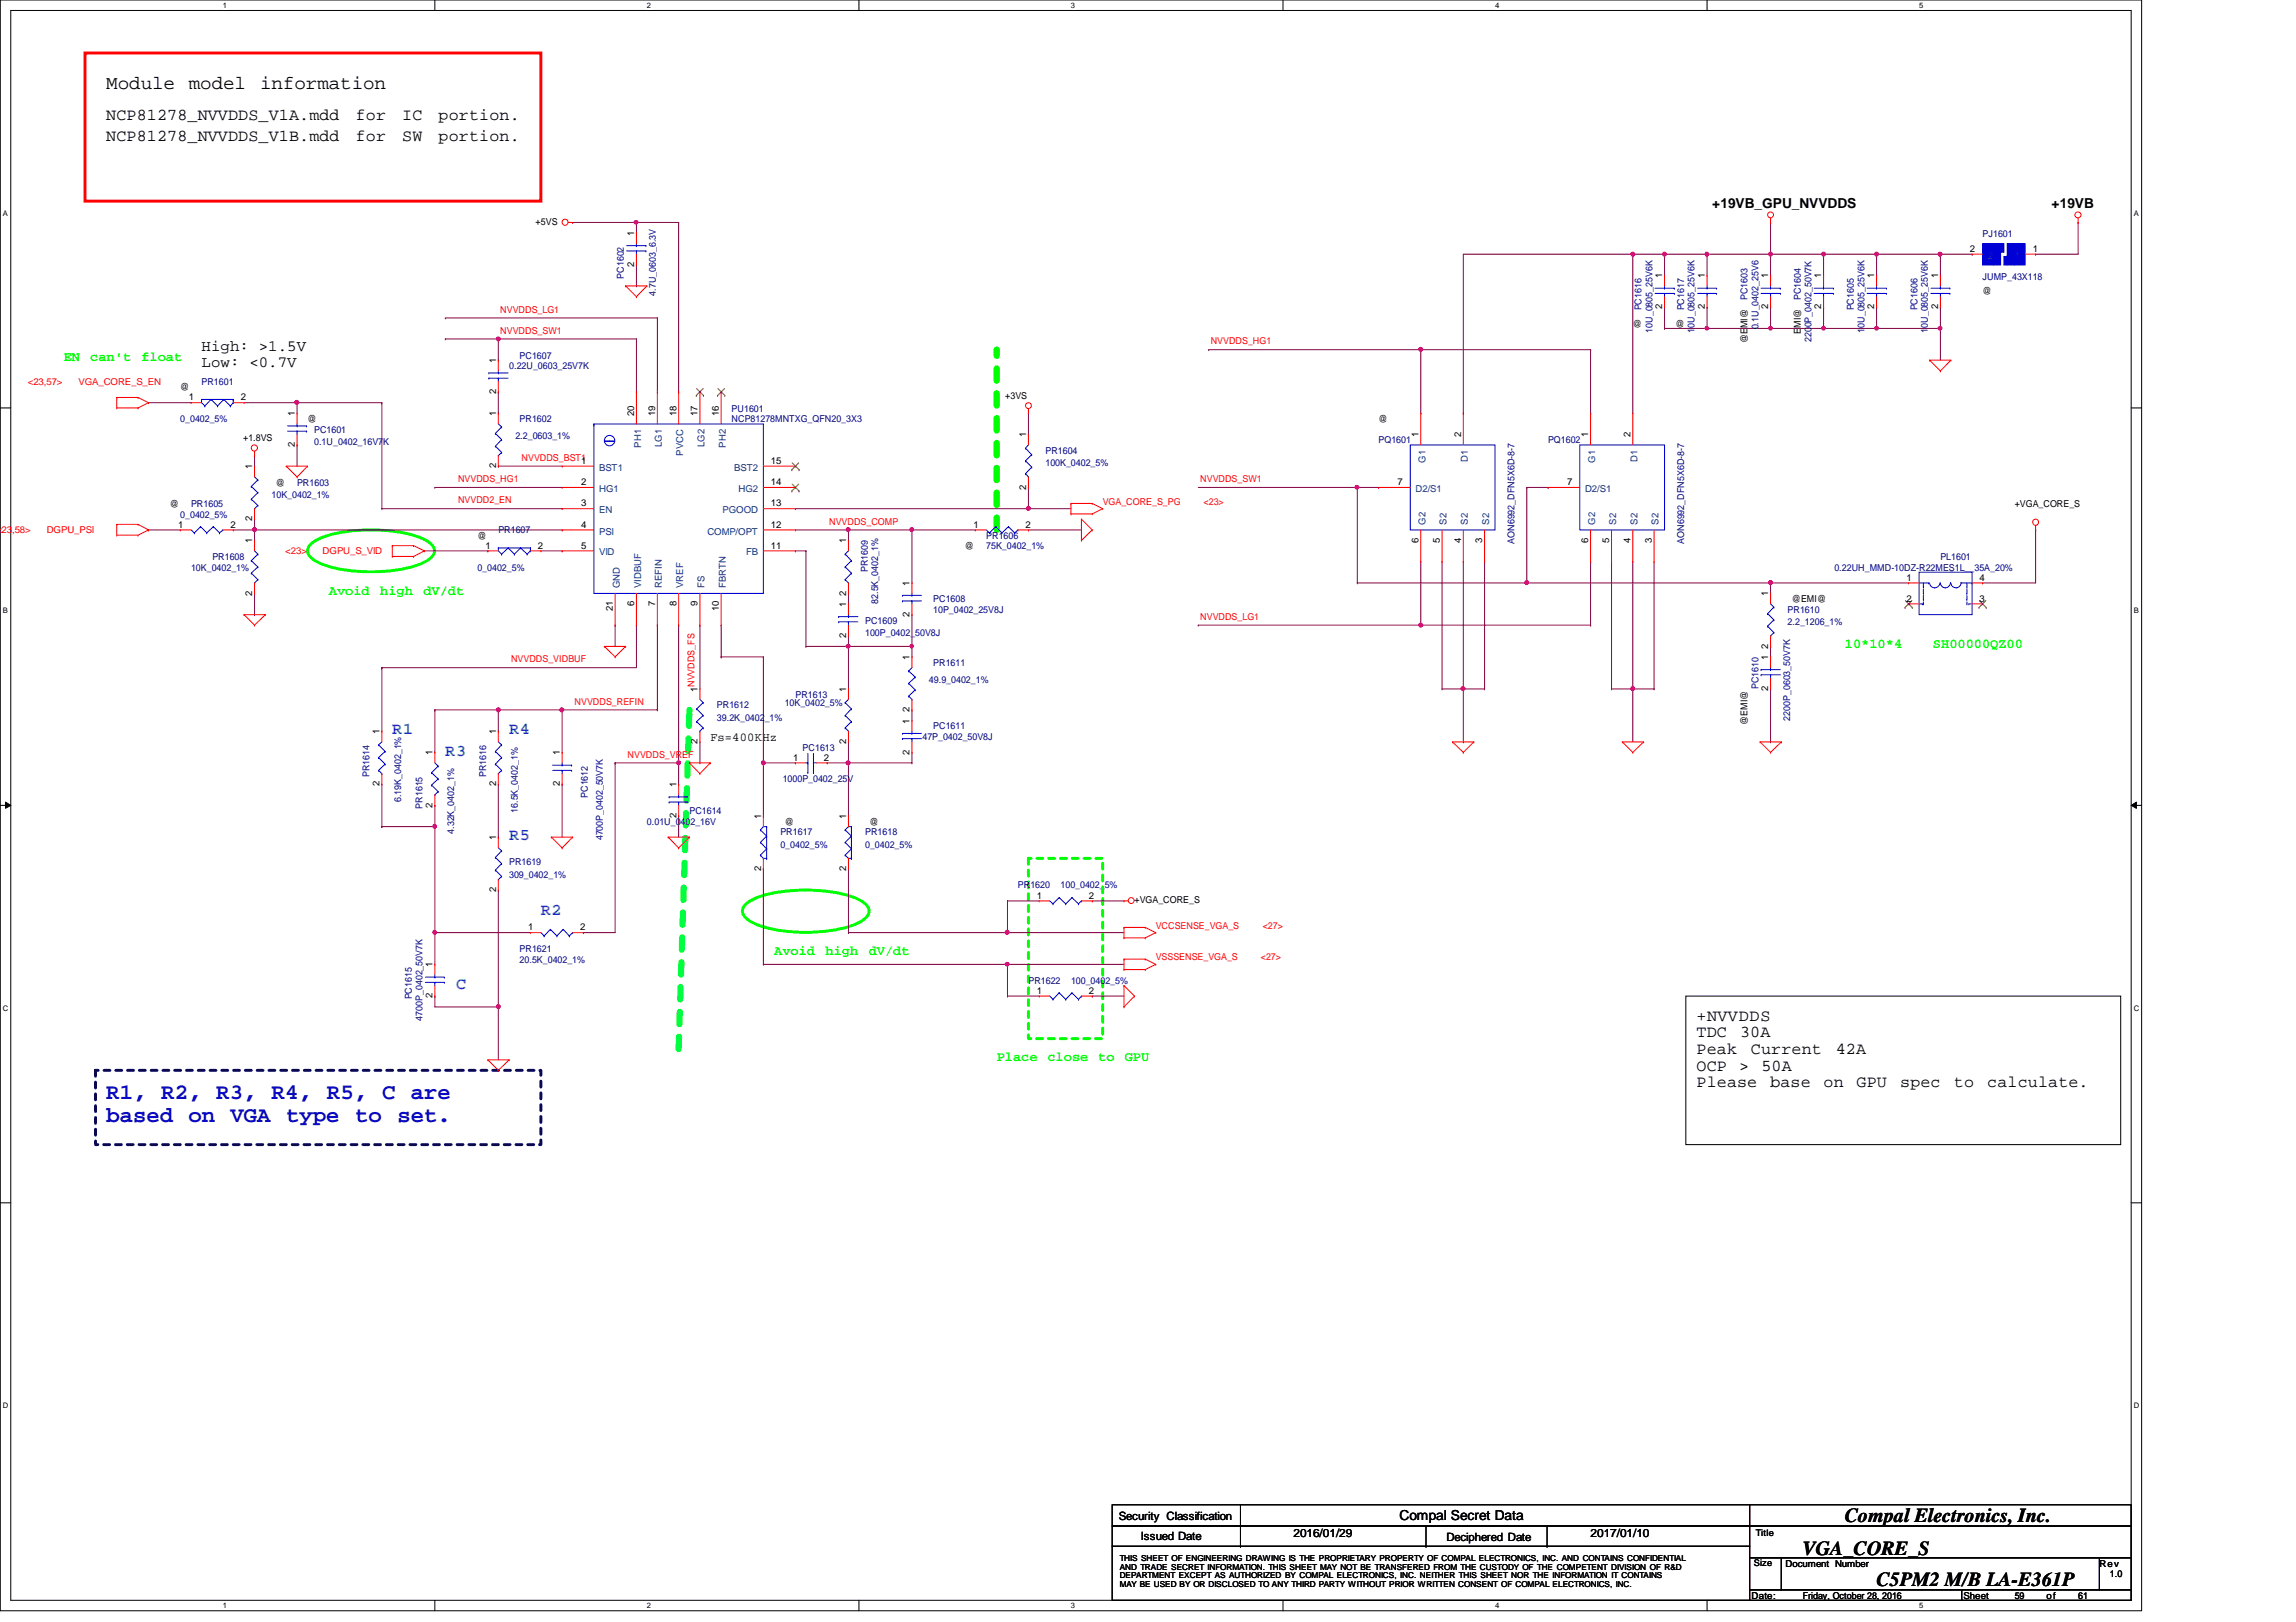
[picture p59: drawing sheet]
<svg xmlns="http://www.w3.org/2000/svg" width="297mm" height="210mm" viewBox="0 0 297 210" stroke-linecap="round" stroke-linejoin="round" font-family="sans-serif">
<defs><g id="words">
<g font-size="2.9" fill="#0000a0">
<text x="13.8" y="142.3">R1, R2, R3, R4, R5, C are</text>
<text x="13.8" y="145.2">based on VGA type to set.</text>
</g>
<g font-size="2.6">
<text x="238.7" y="197">Compal Electronics, Inc.</text>
<text x="233.2" y="201.2">VGA_CORE_S</text>
<text x="242.8" y="205.3">C5PM2 M/B LA-E361P</text>
</g>
<g font-size="2.5">
<text x="13.8" y="11.6">Module</text>
<text x="24.4" y="11.6">model</text>
<text x="33.7" y="11.6">information</text>
</g>
<g font-size="2.2">
<text x="13.8" y="15.5">NCP81278_NVVDDS_V1A.mdd</text>
<text x="46" y="15.5">for</text>
<text x="52" y="15.5">IC</text>
<text x="56.7" y="15.5">portion.</text>
<text x="13.8" y="18.2">NCP81278_NVVDDS_V1B.mdd</text>
<text x="46" y="18.2">for</text>
<text x="52" y="18.2">SW</text>
<text x="56.7" y="18.2">portion.</text>
<text x="219.5" y="134.2">TDC</text>
<text x="219.5" y="136.4">Peak</text>
<text x="219.5" y="132.1">+NVVDDS</text>
<text x="225.1" y="134.2">30A</text>
<text x="226.5" y="136.4">Current</text>
<text x="237.5" y="136.4">42A</text>
<text x="219.5" y="138.6">OCP</text>
<text x="219.5" y="140.7">Please</text>
<text x="225" y="138.6">&gt;</text>
<text x="227.9" y="138.6">50A</text>
<text x="229" y="140.7">base</text>
<text x="235.9" y="140.7">on</text>
<text x="240.2" y="140.7">GPU</text>
<text x="245.8" y="140.7">spec</text>
<text x="252.8" y="140.7">to</text>
<text x="257.1" y="140.7">calculate.</text>
</g>
<g font-size="2.2" fill="#0080ff">
<text x="50.8" y="95">R1</text>
<text x="65.9" y="95">R4</text>
<text x="57.6" y="97.8">R3</text>
<text x="65.9" y="108.8">R5</text>
<text x="70" y="118.4">R2</text>
<text x="59" y="127.9">C</text>
</g>
<g font-size="2">
<text x="26.1" y="45.4">High: &gt;1.5V</text>
<text x="26.1" y="47.5">Low: &lt;0.7V</text>
</g>
<g font-size="1.8">
<text x="221.5" y="26.9">+19VB_GPU_NVVDDS</text>
<text x="265.4" y="26.9">+19VB</text>
<text x="181.1" y="196.8">Compal Secret Data</text>
</g>
<g font-size="1.8" fill="#0f0">
<text x="8.3" y="46.8">EN</text>
<text x="11.7" y="46.8">can't</text>
<text x="18.3" y="46.8">float</text>
<text x="42.5" y="77">Avoid</text>
<text x="49.2" y="77">high</text>
<text x="54.8" y="77">dV/dt</text>
<text x="238.7" y="83.8">10*10*4</text>
<text x="250.1" y="83.8">SH00000QZ00</text>
<text x="100.2" y="123.6">Avoid</text>
<text x="106.8" y="123.6">high</text>
<text x="112.4" y="123.6">dV/dt</text>
<text x="129" y="137.3">Place</text>
<text x="135.5" y="137.3">close</text>
<text x="142.1" y="137.3">to</text>
<text x="145.5" y="137.3">GPU</text>
</g>
<text font-size="1.6" x="91.9" y="95.8">Fs=400KHz</text>
<g font-size="1.5">
<text x="144.7" y="196.6">Security Classification</text>
<text x="147.6" y="199.3">Issued Date</text>
<text x="167.3" y="198.8">2016/01/29</text>
<text x="187.1" y="199.4">Deciphered Date</text>
<text x="205.8" y="198.8">2017/01/10</text>
</g>
<g font-size="1.2">
<text x="69.3" y="29.1">+5VS</text>
<text x="82" y="34.5" transform="rotate(-90 82 34.5)">2</text>
<text x="82" y="30.6" transform="rotate(-90 82 30.6)">1</text>
<text x="254.8" y="32.6">2</text>
<text x="263" y="32.6">1</text>
<text x="215.1" y="40" transform="rotate(-90 215.1 40)">2</text>
<text x="215.1" y="36" transform="rotate(-90 215.1 36)">1</text>
<text x="220.6" y="40" transform="rotate(-90 220.6 40)">2</text>
<text x="220.6" y="36" transform="rotate(-90 220.6 36)">1</text>
<text x="228.8" y="40" transform="rotate(-90 228.8 40)">2</text>
<text x="228.8" y="36" transform="rotate(-90 228.8 36)">1</text>
<text x="235.6" y="40" transform="rotate(-90 235.6 40)">2</text>
<text x="235.6" y="36" transform="rotate(-90 235.6 36)">1</text>
<text x="242.5" y="40" transform="rotate(-90 242.5 40)">2</text>
<text x="242.5" y="36" transform="rotate(-90 242.5 36)">1</text>
<text x="250.7" y="40" transform="rotate(-90 250.7 40)">2</text>
<text x="250.7" y="36" transform="rotate(-90 250.7 36)">1</text>
<text x="256.5" y="38">@</text>
<text x="64.2" y="47" transform="rotate(-90 64.2 47)">1</text>
<text x="211.2" y="42.3">@</text>
<text x="216.7" y="42.3">@</text>
<text x="226.1" y="44.4" transform="rotate(-90 226.1 44.4)">@EMI@</text>
<text x="233" y="43.2" transform="rotate(-90 233 43.2)">EMI@</text>
<text x="23.3" y="50.5">@</text>
<text x="24.4" y="51.8">1</text>
<text x="31.2" y="51.8">2</text>
<text x="38.1" y="53.9" transform="rotate(-90 38.1 53.9)">1</text>
<text x="64.2" y="53.9" transform="rotate(-90 64.2 53.9)">1</text>
<text x="64.2" y="51" transform="rotate(-90 64.2 51)">2</text>
<text x="82" y="53.9" transform="rotate(-90 82 53.9)">20</text>
<text x="84.7" y="53.9" transform="rotate(-90 84.7 53.9)">19</text>
<text x="87.5" y="53.9" transform="rotate(-90 87.5 53.9)">18</text>
<text x="90.3" y="53.9" transform="rotate(-90 90.3 53.9)">17</text>
<text x="93" y="53.9" transform="rotate(-90 93 53.9)">16</text>
<text x="130" y="51.6">+3VS</text>
<text x="31.5" y="57.1">+1.8VS</text>
<text x="38.1" y="57.9" transform="rotate(-90 38.1 57.9)">2</text>
<text x="39.8" y="54.6">@</text>
<text x="132.8" y="56.6" transform="rotate(-90 132.8 56.6)">1</text>
<text x="178.4" y="54.6">@</text>
<text x="183.5" y="56.6" transform="rotate(-90 183.5 56.6)">1</text>
<text x="189" y="56.6" transform="rotate(-90 189 56.6)">2</text>
<text x="205.5" y="56.6" transform="rotate(-90 205.5 56.6)">1</text>
<text x="210.9" y="56.6" transform="rotate(-90 210.9 56.6)">2</text>
<text x="22" y="65.6">@</text>
<text x="32.6" y="60.7" transform="rotate(-90 32.6 60.7)">1</text>
<text x="35.7" y="62.9">@</text>
<text x="64.2" y="60.6" transform="rotate(-90 64.2 60.6)">2</text>
<text x="75.2" y="60">1</text>
<text x="75.2" y="65.5">3</text>
<text x="75.2" y="62.8">2</text>
<text x="99.7" y="65.5">13</text>
<text x="99.7" y="62.8">14</text>
<text x="99.7" y="60">15</text>
<text x="132.8" y="63.4" transform="rotate(-90 132.8 63.4)">2</text>
<text x="180.8" y="62.8">7</text>
<text x="202.7" y="62.8">7</text>
<text x="260.6" y="65.6">+VGA_CORE_S</text>
<text x="23.1" y="68.3">1</text>
<text x="29.8" y="68.3">2</text>
<text x="32.6" y="70.3" transform="rotate(-90 32.6 70.3)">1</text>
<text x="32.6" y="67.5" transform="rotate(-90 32.6 67.5)">2</text>
<text x="61.8" y="69.7">@</text>
<text x="62.8" y="71">1</text>
<text x="69.6" y="71">2</text>
<text x="75.2" y="68.3">4</text>
<text x="75.2" y="71">5</text>
<text x="99.7" y="71">11</text>
<text x="99.7" y="68.3">12</text>
<text x="109.5" y="70.3" transform="rotate(-90 109.5 70.3)">1</text>
<text x="124.8" y="71.1">@</text>
<text x="125.9" y="68.3">1</text>
<text x="132.7" y="68.3">2</text>
<text x="183.5" y="70.2" transform="rotate(-90 183.5 70.2)">6</text>
<text x="186.3" y="70.2" transform="rotate(-90 186.3 70.2)">5</text>
<text x="189" y="70.2" transform="rotate(-90 189 70.2)">4</text>
<text x="191.8" y="70.2" transform="rotate(-90 191.8 70.2)">3</text>
<text x="205.5" y="70.2" transform="rotate(-90 205.5 70.2)">6</text>
<text x="208.2" y="70.2" transform="rotate(-90 208.2 70.2)">5</text>
<text x="210.9" y="70.2" transform="rotate(-90 210.9 70.2)">4</text>
<text x="213.7" y="70.2" transform="rotate(-90 213.7 70.2)">3</text>
<text x="32.6" y="77.1" transform="rotate(-90 32.6 77.1)">2</text>
<text x="109.5" y="77.1" transform="rotate(-90 109.5 77.1)">2</text>
<text x="117.7" y="75.8" transform="rotate(-90 117.7 75.8)">1</text>
<text x="228.8" y="77.2" transform="rotate(-90 228.8 77.2)">1</text>
<text x="231.8" y="77.9">@EMI@</text>
<text x="246.6" y="75.1">1</text>
<text x="246.6" y="77.9">2</text>
<text x="256.1" y="77.9">3</text>
<text x="256.1" y="75.1">4</text>
<text x="79.3" y="79.1" transform="rotate(-90 79.3 79.1)">21</text>
<text x="82" y="78.4" transform="rotate(-90 82 78.4)">6</text>
<text x="84.7" y="78.4" transform="rotate(-90 84.7 78.4)">7</text>
<text x="87.5" y="78.4" transform="rotate(-90 87.5 78.4)">8</text>
<text x="90.3" y="78.4" transform="rotate(-90 90.3 78.4)">9</text>
<text x="93" y="79.1" transform="rotate(-90 93 79.1)">10</text>
<text x="109.5" y="82.5" transform="rotate(-90 109.5 82.5)">2</text>
<text x="109.5" y="78.6" transform="rotate(-90 109.5 78.6)">1</text>
<text x="117.7" y="79.8" transform="rotate(-90 117.7 79.8)">2</text>
<text x="228.8" y="83.9" transform="rotate(-90 228.8 83.9)">2</text>
<text x="90.3" y="89.5" transform="rotate(-90 90.3 89.5)">1</text>
<text x="109.5" y="89.5" transform="rotate(-90 109.5 89.5)">1</text>
<text x="117.7" y="85.4" transform="rotate(-90 117.7 85.4)">1</text>
<text x="228.8" y="89.4" transform="rotate(-90 228.8 89.4)">2</text>
<text x="228.8" y="85.4" transform="rotate(-90 228.8 85.4)">1</text>
<text x="49.1" y="95" transform="rotate(-90 49.1 95)">1</text>
<text x="64.2" y="95" transform="rotate(-90 64.2 95)">1</text>
<text x="117.7" y="93.6" transform="rotate(-90 117.7 93.6)">1</text>
<text x="117.7" y="92.2" transform="rotate(-90 117.7 92.2)">2</text>
<text x="226.1" y="93.8" transform="rotate(-90 226.1 93.8)">@EMI@</text>
<text x="49.1" y="101.8" transform="rotate(-90 49.1 101.8)">2</text>
<text x="56" y="97.7" transform="rotate(-90 56 97.7)">1</text>
<text x="64.2" y="101.8" transform="rotate(-90 64.2 101.8)">2</text>
<text x="72.4" y="101.8" transform="rotate(-90 72.4 101.8)">2</text>
<text x="72.4" y="97.7" transform="rotate(-90 72.4 97.7)">1</text>
<text x="87.5" y="101.9" transform="rotate(-90 87.5 101.9)">1</text>
<text x="90.3" y="96.3" transform="rotate(-90 90.3 96.3)">2</text>
<text x="102.6" y="98.4">1</text>
<text x="106.6" y="98.4">2</text>
<text x="109.5" y="96.3" transform="rotate(-90 109.5 96.3)">2</text>
<text x="117.7" y="97.7" transform="rotate(-90 117.7 97.7)">2</text>
<text x="56" y="104.5" transform="rotate(-90 56 104.5)">2</text>
<text x="87.5" y="105.9" transform="rotate(-90 87.5 105.9)">2</text>
<text x="98.5" y="106" transform="rotate(-90 98.5 106)">1</text>
<text x="101.5" y="106.7">@</text>
<text x="109.5" y="106" transform="rotate(-90 109.5 106)">1</text>
<text x="112.5" y="106.7">@</text>
<text x="64.2" y="108.8" transform="rotate(-90 64.2 108.8)">1</text>
<text x="98.5" y="112.7" transform="rotate(-90 98.5 112.7)">2</text>
<text x="109.5" y="112.7" transform="rotate(-90 109.5 112.7)">2</text>
<text x="64.2" y="115.5" transform="rotate(-90 64.2 115.5)">2</text>
<text x="134.2" y="116.3">1</text>
<text x="140.9" y="116.3">2</text>
<text x="146.8" y="116.9">+VGA_CORE_S</text>
<text x="56" y="125.2" transform="rotate(-90 56 125.2)">1</text>
<text x="68.3" y="120.4">1</text>
<text x="75.1" y="120.4">2</text>
<text x="56" y="129.2" transform="rotate(-90 56 129.2)">2</text>
<text x="134.2" y="128.6">1</text>
<text x="140.9" y="128.6">2</text>
<text x="226.9" y="202.7">Size</text>
<text x="227.2" y="198.7">Title</text>
<text x="231" y="202.7">Document Number</text>
<text x="271.6" y="202.7">Rev</text>
<text x="226.6" y="206.9">Date:</text>
<text x="233.2" y="206.9">Friday, October 28, 2016</text>
<text x="254" y="206.9">Sheet</text>
<text x="260.6" y="206.9">59</text>
<text x="264.7" y="206.9">of</text>
<text x="268.9" y="206.9">61</text>
<text x="273" y="204.1">1.0</text>
</g>
<g font-size="1.2" fill="#000080">
<text x="256.5" y="30.6">PJ1601</text>
<text x="80.7" y="36.1" transform="rotate(-90 80.7 36.1)">PC1602</text>
<text x="84.8" y="38.3" transform="rotate(-90 84.8 38.3)">4.7U_0603_6.3V</text>
<text x="212.4" y="40.2" transform="rotate(-90 212.4 40.2)">PC1616</text>
<text x="217.9" y="40.2" transform="rotate(-90 217.9 40.2)">PC1617</text>
<text x="226.1" y="38.8" transform="rotate(-90 226.1 38.8)">PC1603</text>
<text x="233" y="38.8" transform="rotate(-90 233 38.8)">PC1604</text>
<text x="239.8" y="40.2" transform="rotate(-90 239.8 40.2)">PC1605</text>
<text x="248.1" y="40.2" transform="rotate(-90 248.1 40.2)">PC1606</text>
<text x="256.5" y="36.2">JUMP_43X118</text>
<text x="65.9" y="47.8">0.22U_0603_25V7K</text>
<text x="67.2" y="46.4">PC1607</text>
<text x="213.8" y="43.1" transform="rotate(-90 213.8 43.1)">10U_0805_25V6K</text>
<text x="219.2" y="43.1" transform="rotate(-90 219.2 43.1)">10U_0805_25V6K</text>
<text x="227.5" y="42.6" transform="rotate(-90 227.5 42.6)">0.1U_0402_25V6</text>
<text x="234.4" y="44.3" transform="rotate(-90 234.4 44.3)">2200P_0402_50V7K</text>
<text x="241.2" y="43.1" transform="rotate(-90 241.2 43.1)">10U_0805_25V6K</text>
<text x="249.4" y="43.1" transform="rotate(-90 249.4 43.1)">10U_0805_25V6K</text>
<text x="26.1" y="49.8">PR1601</text>
<text x="94.7" y="53.3">PU1601</text>
<text x="23.3" y="54.6">0_0402_5%</text>
<text x="40.6" y="56">PC1601</text>
<text x="40.6" y="57.6">0.1U_0402_16V7K</text>
<text x="66.7" y="56.8">2.2_0603_1%</text>
<text x="67.2" y="54.6">PR1602</text>
<text x="94.7" y="54.6">NCP81278MNTXG_QFN20_3X3</text>
<text x="135.3" y="58.7">PR1604</text>
<text x="178.3" y="57.4">PQ1601</text>
<text x="200.3" y="57.4">PQ1602</text>
<text x="24.7" y="65.6">PR1605</text>
<text x="35.1" y="64.5">10K_0402_1%</text>
<text x="38.4" y="62.9">PR1603</text>
<text x="135.3" y="60.4">100K_0402_5%</text>
<text x="23.3" y="67">0_0402_5%</text>
<text x="64.5" y="69">PR1607</text>
<text x="127.6" y="69.7">PR1606</text>
<text x="127.6" y="71.1">75K_0402_1%</text>
<text x="195.9" y="70.4" transform="rotate(-90 195.9 70.4)">AON6992_DFN5X6D-8-7</text>
<text x="217.9" y="70.4" transform="rotate(-90 217.9 70.4)">AON6992_DFN5X6D-8-7</text>
<text x="24.7" y="73.8">10K_0402_1%</text>
<text x="27.5" y="72.4">PR1608</text>
<text x="61.8" y="73.8">0_0402_5%</text>
<text x="112.3" y="74" transform="rotate(-90 112.3 74)">PR1609</text>
<text x="120.7" y="77.9">PC1608</text>
<text x="237.3" y="73.8">0.22UH_MMD-10DZ-R22MES1L__35A_20%</text>
<text x="251" y="72.4">PL1601</text>
<text x="111.9" y="80.7">PC1609</text>
<text x="111.9" y="82.3">100P_0402_50V8J</text>
<text x="113.6" y="78.1" transform="rotate(-90 113.6 78.1)">82.5K_0402_1%</text>
<text x="120.7" y="79.3">10P_0402_25V8J</text>
<text x="231.3" y="79.3">PR1610</text>
<text x="231.3" y="80.9">2.2_1206_1%</text>
<text x="120.2" y="88.3">49.9_0402_1%</text>
<text x="120.7" y="86.1">PR1611</text>
<text x="227.5" y="89.2" transform="rotate(-90 227.5 89.2)">PC1610</text>
<text x="92.7" y="91.7">PR1612</text>
<text x="92.8" y="93.3">39.2K_0402_1%</text>
<text x="101.5" y="91.4">10K_0402_5%</text>
<text x="102.9" y="90.3">PR1613</text>
<text x="119.3" y="95.8">47P_0402_50V8J</text>
<text x="120.7" y="94.4">PC1611</text>
<text x="231.6" y="93.3" transform="rotate(-90 231.6 93.3)">2200P_0603_50V7K</text>
<text x="47.8" y="100.5" transform="rotate(-90 47.8 100.5)">PR1614</text>
<text x="62.9" y="100.5" transform="rotate(-90 62.9 100.5)">PR1616</text>
<text x="101.3" y="101.3">1000P_0402_25V</text>
<text x="103.8" y="97.2">PC1613</text>
<text x="51.9" y="103.8" transform="rotate(-90 51.9 103.8)">6.19K_0402_1%</text>
<text x="54.6" y="104.6" transform="rotate(-90 54.6 104.6)">PR1615</text>
<text x="58.8" y="107.9" transform="rotate(-90 58.8 107.9)">4.32K_0402_1%</text>
<text x="67" y="105.2" transform="rotate(-90 67 105.2)">16.5K_0402_1%</text>
<text x="76.1" y="103.3" transform="rotate(-90 76.1 103.3)">PC1612</text>
<text x="83.7" y="106.7">0.01U_0402_16V</text>
<text x="89.2" y="105.4">PC1614</text>
<text x="65.9" y="112">PR1619</text>
<text x="65.9" y="113.6">309_0402_1%</text>
<text x="78" y="108.8" transform="rotate(-90 78 108.8)">4700P_0402_50V7K</text>
<text x="101" y="108.1">PR1617</text>
<text x="101" y="109.8">0_0402_5%</text>
<text x="111.9" y="108.1">PR1618</text>
<text x="111.9" y="109.8">0_0402_5%</text>
<text x="131.7" y="115">PR1620</text>
<text x="137.2" y="115">100_0402_5%</text>
<text x="67.2" y="123.2">PR1621</text>
<text x="67.2" y="124.6">20.5K_0402_1%</text>
<text x="53.3" y="129.3" transform="rotate(-90 53.3 129.3)">PC1615</text>
<text x="133.1" y="127.3">PR1622</text>
<text x="138.6" y="127.3">100_0402_5%</text>
<text x="54.6" y="132.1" transform="rotate(-90 54.6 132.1)">4700P_0402_50V7K</text>
</g>
<g font-size="1.2" fill="#004080">
<text x="257.2" y="33.5">2</text>
<text x="260.6" y="33.5">1</text>
<text x="82.9" y="58" transform="rotate(-90 82.9 58)">PH1</text>
<text x="85.6" y="57.9" transform="rotate(-90 85.6 57.9)">LG1</text>
<text x="88.4" y="59" transform="rotate(-90 88.4 59)">PVCC</text>
<text x="91.1" y="57.9" transform="rotate(-90 91.1 57.9)">LG2</text>
<text x="93.9" y="58" transform="rotate(-90 93.9 58)">PH2</text>
<text x="184.4" y="59.9" transform="rotate(-90 184.4 59.9)">G1</text>
<text x="189.9" y="59.8" transform="rotate(-90 189.9 59.8)">D1</text>
<text x="206.4" y="59.9" transform="rotate(-90 206.4 59.9)">G1</text>
<text x="211.8" y="59.8" transform="rotate(-90 211.8 59.8)">D1</text>
<text x="77.5" y="60.9">BST1</text>
<text x="77.5" y="63.7">HG1</text>
<text x="95" y="60.9">BST2</text>
<text x="95.5" y="63.7">HG2</text>
<text x="183.1" y="63.7">D2/S1</text>
<text x="205.1" y="63.7">D2/S1</text>
<text x="77.5" y="66.4">EN</text>
<text x="77.5" y="69.2">PSI</text>
<text x="77.5" y="71.9">VID</text>
<text x="91.5" y="69.2">COMP/OPT</text>
<text x="93.5" y="66.4">PGOOD</text>
<text x="96.5" y="71.9">FB</text>
<text x="184.4" y="67.9" transform="rotate(-90 184.4 67.9)">G2</text>
<text x="187.2" y="67.9" transform="rotate(-90 187.2 67.9)">S2</text>
<text x="189.9" y="67.9" transform="rotate(-90 189.9 67.9)">S2</text>
<text x="192.7" y="67.9" transform="rotate(-90 192.7 67.9)">S2</text>
<text x="206.4" y="67.9" transform="rotate(-90 206.4 67.9)">G2</text>
<text x="209.1" y="67.9" transform="rotate(-90 209.1 67.9)">S2</text>
<text x="211.8" y="67.9" transform="rotate(-90 211.8 67.9)">S2</text>
<text x="214.6" y="67.9" transform="rotate(-90 214.6 67.9)">S2</text>
<text x="80.2" y="76.1" transform="rotate(-90 80.2 76.1)">GND</text>
<text x="82.9" y="76.1" transform="rotate(-90 82.9 76.1)">VIDBUF</text>
<text x="85.6" y="76.1" transform="rotate(-90 85.6 76.1)">REFIN</text>
<text x="88.4" y="76.1" transform="rotate(-90 88.4 76.1)">VREF</text>
<text x="91.1" y="76.1" transform="rotate(-90 91.1 76.1)">FS</text>
<text x="93.9" y="76.1" transform="rotate(-90 93.9 76.1)">FBRTN</text>
</g>
<g font-size="1.2" fill="#f00">
<text x="64.7" y="40.5">NVVDDS_LG1</text>
<text x="64.7" y="43.2">NVVDDS_SW1</text>
<text x="156.6" y="44.6">NVVDDS_HG1</text>
<text x="3.6" y="49.8">&lt;23,57&gt;</text>
<text x="10.2" y="49.8">VGA_CORE_S_EN</text>
<text x="67.5" y="59.6">NVVDDS_BST1</text>
<text x="59.3" y="62.4">NVVDDS_HG1</text>
<text x="59.3" y="65.2">NVVDD2_EN</text>
<text x="142.7" y="65.3">VGA_CORE_S_PG</text>
<text x="155.3" y="62.4">NVVDDS_SW1</text>
<text x="155.7" y="65.3">&lt;23&gt;</text>
<text x="-.5" y="69">&lt;</text>
<text x=".2" y="69">23,58&gt;</text>
<text x="6.1" y="69">DGPU_PSI</text>
<text x="36.9" y="71.8">&lt;23&gt;</text>
<text x="41.7" y="71.8">DGPU_S_VID</text>
<text x="107.3" y="67.9">NVVDDS_COMP</text>
<text x="155.3" y="80.2">NVVDDS_LG1</text>
<text x="66.1" y="85.7">NVVDDS_VIDBUF</text>
<text x="89.9" y="88.9" transform="rotate(-90 89.9 88.9)">NVVDDS_FS</text>
<text x="74.3" y="91.2">NVVDDS_REFIN</text>
<text x="81.2" y="98">NVVDDS_VREF</text>
<text x="149.5" y="124.3">VSSSENSE_VGA_S</text>
<text x="149.5" y="120.2">VCCSENSE_VGA_S</text>
<text x="163.1" y="124.3">&lt;27&gt;</text>
<text x="163.4" y="120.2">&lt;27&gt;</text>
</g>
<g font-size="1.1">
<text x="144.9" y="202">THIS SHEET OF ENGINEERING DRAWING IS THE PROPRIETARY PROPERTY OF COMPAL ELECTRONICS, INC. AND CONTAINS CONFIDENTIAL</text>
<text x="144.9" y="203.1">AND TRADE SECRET INFORMATION. THIS SHEET MAY NOT BE TRANSFERED FROM THE CUSTODY OF THE COMPETENT DIVISION OF R&amp;D</text>
<text x="144.9" y="204.2">DEPARTMENT EXCEPT AS AUTHORIZED BY COMPAL ELECTRONICS, INC. NEITHER THIS SHEET NOR THE INFORMATION IT CONTAINS</text>
<text x="144.9" y="205.3">MAY BE USED BY OR DISCLOSED TO ANY THIRD PARTY WITHOUT PRIOR WRITTEN CONSENT OF COMPAL ELECTRONICS, INC.</text>
</g>
<g font-size="1">
<text x="28.8" y="1">1</text>
<text x="83.7" y="1">2</text>
<text x="138.6" y="1">3</text>
<text x="193.4" y="1">4</text>
<text x="248.3" y="1">5</text>
<text x=".4" y="27.9">A</text>
<text x="276.1" y="27.9">A</text>
<text x=".4" y="79.4">B</text>
<text x="276.1" y="79.4">B</text>
<text x=".4" y="130.8">C</text>
<text x="276.1" y="130.8">C</text>
<text x=".4" y="182.2">D</text>
<text x="276.1" y="182.2">D</text>
<text x="28.8" y="208.1">1</text>
<text x="83.7" y="208.1">2</text>
<text x="138.6" y="208.1">3</text>
<text x="193.4" y="208.1">4</text>
<text x="248.3" y="208.1">5</text>
</g>
</g></defs>
<path d="M0 0h277.1v208.4h-277.1zM1.4 1.4h274.3v205.7h-274.3z" fill="none" stroke="#000" stroke-width=".13"/>
<g fill="#fff">
<path d="M28.8 .1h.6v1.1h-.6z"/>
<path d="M28.8 207.2h.6v1.1h-.6z"/>
</g>
<path d="M56.3 0v1.4M56.3 207.1v1.3" fill="none" stroke="#000" stroke-width=".13"/>
<g fill="#fff">
<path d="M83.7 .1h.5v1.1h-.5z"/>
<path d="M83.7 207.2h.5v1.1h-.5z"/>
</g>
<path d="M111.1 0v1.4M111.1 207.1v1.3" fill="none" stroke="#000" stroke-width=".13"/>
<g fill="#fff">
<path d="M138.6 .1h.5v1.1h-.5z"/>
<path d="M138.6 207.2h.5v1.1h-.5z"/>
</g>
<path d="M166 0v1.4M166 207.1v1.3" fill="none" stroke="#000" stroke-width=".13"/>
<g fill="#fff">
<path d="M193.4 .1h.6v1.1h-.6z"/>
<path d="M193.4 207.2h.6v1.1h-.6z"/>
</g>
<path d="M220.8 0v1.4M220.8 207.1v1.3" fill="none" stroke="#000" stroke-width=".13"/>
<g fill="#fff">
<path d="M248.3 .1h.5v1.1h-.5z"/>
<path d="M248.3 207.2h.5v1.1h-.5z"/>
<path d="M.4 27.1h.6v1.1h-.6z"/>
<path d="M276.1 27.1h.6v1.1h-.6z"/>
<path d="M.4 78.5h.6v1.1h-.6z"/>
<path d="M276.1 78.5h.6v1.1h-.6z"/>
</g>
<path d="M0 52.8h1.4M275.7 52.8h1.4" fill="none" stroke="#000" stroke-width=".13"/>
<g fill="#fff">
<path d="M.4 129.9h.7v1.1h-.7z"/>
<path d="M276.1 129.9h.7v1.1h-.7z"/>
</g>
<path d="M0 104.2h1.4M.7 103.8l.7 .4-.7 .4zM275.7 104.2l.7-.4v.8zM275.7 104.2h1.4" fill="none" stroke="#000" stroke-width=".13"/>
<path d="M.7 103.8l.7 .4-.7 .4zM275.7 104.2l.7-.4v.8z" fill="#000"/>
<g fill="#fff">
<path d="M.4 181.4h.7v1.1h-.7z"/>
<path d="M276.1 181.4h.7v1.1h-.7z"/>
</g>
<path d="M218.1 128.9h56.3v19.2h-56.3zM0 155.7h1.4M275.7 155.7h1.4" fill="none" stroke="#000" stroke-width=".13"/>
<path d="M40.2 70.4a9.5 9.5 0 0 1 5.2-1.7 20 20 0 0 1 9.2 1 2.16 2.16 0 0 1 1.6 1.6 2.17 2.17 0 0 1-1.6 1.6 20.3 20.3 0 0 1-13.2 0 2.15 2.15 0 0 1-1.6-1.6l.1-.5zM96.5 117a9.4 9.4 0 0 1 5.1-1.7 20 20 0 0 1 9.2 1 2.16 2.16 0 0 1 1.6 1.6 2.18 2.18 0 0 1-1.6 1.6 20 20 0 0 1-13.2 0 2.17 2.17 0 0 1-1.5-1.6l.1-.4z" fill="none" stroke="#0f0" stroke-width=".38"/>
<path d="M133.1 111.1h9.6v23.3h-9.6z" fill="none" stroke="#0f0" stroke-width=".38" stroke-dasharray=".8 .8"/>
<path d="M87.8 135.8l1.4-43.9" fill="none" stroke="#00ff40" stroke-width=".8" stroke-dasharray="1.6 1.6"/>
<circle cx="89.2" cy="91.9" r=".4" fill="#00ff40" stroke-dasharray="1.6 1.6"/>
<path d="M128.9 68.6v-23.3" fill="none" stroke="#0f0" stroke-width=".8" stroke-dasharray="1.6 1.6"/>
<circle cx="128.9" cy="45.3" r=".4" fill="#0f0" stroke-dasharray="1.6 1.6"/>
<path d="M12.4 138.5h57.6v9.6h-57.6z" fill="none" stroke="#000080" stroke-width=".38" stroke-dasharray=".8 .8"/>
<path d="M11 6.9h59v19.1h-59z" fill="none" stroke="#f00" stroke-width=".38"/>
<g fill="none" stroke="#800040" stroke-width=".13">
<path d="M87.8 28.8h.1M87.8 28.8v21.9M57.6 41.1h.1M57.6 43.9h.1M57.6 43.9h6.9M57.6 41.1h27.4M85 41.1h.1M85 41.1v9.6M56.3 63.1h.1M56.3 63.1h16.4M102.9 65.8h30.2M133.1 65.8h.1"/>
<path d="M130.3 124.8h.1M130.3 124.8v4.1"/>
</g>
<circle cx="133" cy="65.8" r=".26" fill="#f0f"/>
<circle cx="133" cy="65.8" r=".26" fill="none" stroke="#f0f" stroke-width=".13"/>
<path d="M104.3 71.3h.1M104.3 71.3v12.4M87.8 80.9h.1M87.8 80.9v17.8" fill="none" stroke="#800040" stroke-width=".13"/>
<circle cx="87.8" cy="98.7" r=".26" fill="#f0f"/>
<circle cx="87.8" cy="98.7" r=".26" fill="none" stroke="#f0f" stroke-width=".13"/>
<path d="M49.4 65.8h.1M49.4 65.8h23.3M102.9 68.6h6.9M109.8 68.6h.1M49.4 86.4h.1M49.4 86.4h32.9M56.3 91.9h8.2M56.3 91.9h.1M64.5 91.9h.1M64.5 91.9v2.7M87.8 105.6h.1M87.8 105.6v2.7" fill="none" stroke="#800040" stroke-width=".13"/>
<circle cx="109.7" cy="68.5" r=".26" fill="#f0f"/>
<circle cx="109.7" cy="68.5" r=".26" fill="none" stroke="#f0f" stroke-width=".13"/>
<path d="M130.3 124.8h.1M130.3 124.8h15.1" fill="none" stroke="#800040" stroke-width=".13"/>
<circle cx="130.3" cy="124.8" r=".25" fill="#f0f"/>
<circle cx="130.3" cy="124.8" r=".25" fill="none" stroke="#f0f" stroke-width=".13"/>
<path d="M130.3 120.7h.1M130.3 120.7h15.1" fill="none" stroke="#800040" stroke-width=".13"/>
<circle cx="130.3" cy="120.7" r=".26" fill="#f0f"/>
<circle cx="130.3" cy="120.7" r=".26" fill="none" stroke="#f0f" stroke-width=".13"/>
<g fill="none" stroke="#800040" stroke-width=".13">
<path d="M74.1 28.8h8.2M74.1 28.8h.1M82.3 28.8h.1M82.3 37h.1M82.3 28.8v1.3M82.3 34.3v2.7M30.2 68.6h2.7M32.9 68.6h.1M56.3 91.9h.1M56.3 91.9v5.5M79.6 98.7h8.2M79.6 98.7h.1"/>
<path d="M79.6 98.7v22M87.8 98.7h.1M87.8 98.7v2.8M56.3 104.2h.1M56.3 104.2v2.8M141.3 116.6h4.1M141.3 116.6h.1M109.8 120.7h20.5M109.8 120.7h.1M130.3 128.9h.1M130.3 128.9h4.1M141.3 128.9h4.1"/>
<path d="M141.3 128.9h.1"/>
</g>
<path d="M56.1 106.7h.1l.2 .1v.3l-.2 .1-.1-.1z" fill-rule="evenodd" fill="#f0f"/>
<path d="M56.1 106.7h.1l.2 .1v.3l-.2 .1-.1-.1z" fill="none" stroke="#f0f" stroke-width=".13"/>
<path d="M82.3 28.8h5.5M82.3 28.8h.1M49.4 107h.1M49.4 101.5v5.5M56.3 128.9h.1M56.3 128.9v1.4" fill="none" stroke="#800040" stroke-width=".13"/>
<circle cx="82.3" cy="28.8" r=".25" fill="#f0f"/>
<circle cx="82.3" cy="28.8" r=".25" fill="none" stroke="#f0f" stroke-width=".13"/>
<g fill="none" stroke="#800040" stroke-width=".13">
<path d="M82.3 43.9h.1M82.3 43.9v6.8M102.9 71.3h1.4M102.9 71.3h.1M49.4 86.4h.1M49.4 86.4v8.2M64.5 91.9h8.2M72.7 91.9h.1M82.3 80.9h.1M82.3 80.9v5.5M85 80.9h.1M85 80.9v11"/>
<path d="M90.5 80.9h.1M90.5 80.9v8.3M98.8 85h.1M98.8 85v13.7"/>
</g>
<circle cx="64.5" cy="91.9" r=".26" fill="#f0f"/>
<circle cx="64.5" cy="91.9" r=".26" fill="none" stroke="#f0f" stroke-width=".13"/>
<circle cx="72.7" cy="91.9" r=".26" fill="#f0f"/>
<circle cx="72.7" cy="91.9" r=".26" fill="none" stroke="#f0f" stroke-width=".13"/>
<path d="M49.4 107h.1M49.4 107h6.9M56.3 107h.1M56.3 107v13.7M56.3 120.7h.1M56.3 120.7h12.3M75.5 120.7h4.1M75.5 120.7h.1" fill="none" stroke="#800040" stroke-width=".13"/>
<path d="M56.1 120.5l.1-.1 .2 .1v.3l-.2 .1-.1-.1z" fill-rule="evenodd" fill="#f0f"/>
<path d="M56.1 120.5l.1-.1 .2 .1v.3l-.2 .1-.1-.1z" fill="none" stroke="#f0f" stroke-width=".13"/>
<g fill="none" stroke="#800040" stroke-width=".13">
<path d="M64.5 50.7h.1M64.5 43.9h.1M64.5 43.9v2.7M64.5 50.7v2.8M64.5 43.9h17.8M64.5 60.3h.1M64.5 60.3h8.2M133.1 68.6h.1M133.1 68.6h6.8M93.3 85h5.5M93.3 85h.1M93.3 80.9v4.1"/>
<path d="M107 98.7h.1M107 98.7h2.8M98.8 112.4h.1M98.8 112.4v12.4M109.8 112.4v8.3M130.3 116.6h.1M130.3 116.6v4.1M130.3 116.6h4.1M56.3 120.7h.1M56.3 120.7v4.1M98.8 124.8h31.5M98.8 124.8h.1"/>
<path d="M109.8 120.7h.1"/>
</g>
<circle cx="64.5" cy="43.9" r=".26" fill="#f0f"/>
<circle cx="64.5" cy="43.9" r=".26" fill="none" stroke="#f0f" stroke-width=".13"/>
<path d="M242.8 32.9h.1M242.8 32.9h8.2M251 32.9h.1M251 32.9v2.7M54.9 71.3h8.2M63.1 71.3h.1M70 71.3h2.7M72.7 71.3h.1" fill="none" stroke="#800040" stroke-width=".13"/>
<circle cx="251" cy="32.9" r=".26" fill="#f0f"/>
<circle cx="251" cy="32.9" r=".26" fill="none" stroke="#f0f" stroke-width=".13"/>
<circle cx="242.8" cy="32.9" r=".26" fill="#f0f"/>
<circle cx="242.8" cy="32.9" r=".26" fill="none" stroke="#f0f" stroke-width=".13"/>
<path d="M242.8 42.5h.1M242.8 42.5h8.2" fill="none" stroke="#800040" stroke-width=".13"/>
<circle cx="251" cy="42.5" r=".25" fill="#f0f"/>
<circle cx="251" cy="42.5" r=".25" fill="none" stroke="#f0f" stroke-width=".13"/>
<circle cx="242.8" cy="42.5" r=".25" fill="#f0f"/>
<circle cx="242.8" cy="42.5" r=".25" fill="none" stroke="#f0f" stroke-width=".13"/>
<g fill="none" stroke="#800040" stroke-width=".13">
<path d="M189.3 32.9h21.9M211.2 32.9h.1M242.8 32.9h.1M242.8 32.9v2.7M251 39.8h.1M251 39.8v6.8M133.1 56.2h.1M133.1 53.5v2.7M251 42.5h.1M109.8 68.6h8.2M118 68.6h.1M118 68.6v6.8"/>
<path d="M133.1 63.1h.1M133.1 63.1v2.7M256.5 75.4h.1M263.4 68.6h.1M263.4 68.6v6.8h-6.9M79.6 80.9h.1M79.6 80.9v2.8M104.3 83.7h.1M109.8 82.3h.1M109.8 82.3v1.4h-5.5M64.5 108.3h.1M64.5 101.5v6.8"/>
<path d="M64.5 115.2v15.1M64.5 130.3h.1"/>
</g>
<circle cx="109.7" cy="83.6" r=".25" fill="#f0f"/>
<circle cx="109.7" cy="83.6" r=".25" fill="none" stroke="#f0f" stroke-width=".13"/>
<path d="M118 79.5h.1M118 79.5v5.5M109.8 83.7h.1M109.8 96h.1M109.8 83.7v5.5M109.8 96v2.7M118 83.7h.1" fill="none" stroke="#800040" stroke-width=".13"/>
<path d="M117.8 83.5h.3l.1 .1-.1 .2-.2 .1-.1-.1z" fill-rule="evenodd" fill="#f0f"/>
<path d="M117.8 83.5h.3l.1 .1-.1 .2-.2 .1-.1-.1z" fill="none" stroke="#f0f" stroke-width=".13"/>
<path d="M49.4 52.1h.1M49.4 52.1v13.7M98.8 98.7h.1M98.8 98.7v6.9M109.8 98.7h8.2M109.8 98.7h.1M118 91.9h.1M118 98.7h.1M118 91.9v1.4M118 97.4v1.3" fill="none" stroke="#800040" stroke-width=".13"/>
<circle cx="98.8" cy="98.7" r=".26" fill="#f0f"/>
<circle cx="98.8" cy="98.7" r=".26" fill="none" stroke="#f0f" stroke-width=".13"/>
<path d="M109.8 98.7v6.9M109.8 105.6h.1" fill="none" stroke="#800040" stroke-width=".13"/>
<circle cx="109.7" cy="98.7" r=".26" fill="#f0f"/>
<circle cx="109.7" cy="98.7" r=".26" fill="none" stroke="#f0f" stroke-width=".13"/>
<path d="M235.9 39.8h.1M235.9 39.8v2.7M109.8 76.8h.1M109.8 76.8v1.3M90.5 98.7h.1M90.5 96v2.7M109.8 83.7h8.2M118 83.7h.1" fill="none" stroke="#800040" stroke-width=".13"/>
<circle cx="235.9" cy="42.5" r=".25" fill="#f0f"/>
<circle cx="235.9" cy="42.5" r=".25" fill="none" stroke="#f0f" stroke-width=".13"/>
<path d="M235.9 32.9h.1M235.9 32.9v2.7M235.9 42.5h.1M235.9 42.5h6.9" fill="none" stroke="#800040" stroke-width=".13"/>
<circle cx="235.9" cy="32.9" r=".26" fill="#f0f"/>
<circle cx="235.9" cy="32.9" r=".26" fill="none" stroke="#f0f" stroke-width=".13"/>
<path d="M229.1 32.9h.1M229.1 39.8h.1M229.1 32.9v2.7M229.1 39.8v2.7" fill="none" stroke="#800040" stroke-width=".13"/>
<circle cx="229.1" cy="42.5" r=".25" fill="#f0f"/>
<circle cx="229.1" cy="42.5" r=".25" fill="none" stroke="#f0f" stroke-width=".13"/>
<path d="M229.1 32.9h.1M229.1 32.9h13.7M235.9 32.9h.1M229.1 42.5h.1M229.1 42.5h6.8M109.8 68.6h.1M109.8 68.6v1.3M118 68.6h8.2M118 68.6h.1M155 80.9h.1M155 80.9h28.8" fill="none" stroke="#800040" stroke-width=".13"/>
<path d="M117.8 68.3h.1l.3 .1-.1 .3-.2 .1-.1-.1z" fill-rule="evenodd" fill="#f0f"/>
<path d="M117.8 68.3h.1l.3 .1-.1 .3-.2 .1-.1-.1z" fill="none" stroke="#f0f" stroke-width=".13"/>
<g fill="none" stroke="#800040" stroke-width=".13">
<path d="M242.8 39.8h.1M242.8 39.8v2.7M19.2 52.1h.1M19.2 52.1h5.5M19.2 68.6h.1M19.2 68.6h4.1M133.1 65.8h.1M133.1 65.8h5.5M229.1 75.4h.1M229.1 75.4v1.4M72.7 91.9h.1M72.7 91.9v5.5"/>
<path d="M72.7 91.9h12.3M85 91.9h.1M229.1 96h.1M229.1 89.2v6.8M72.7 101.5h.1M72.7 101.5v6.8M56.3 130.3h8.2M64.5 130.3h.1M64.5 130.3v6.9"/>
</g>
<circle cx="64.5" cy="130.3" r=".26" fill="#f0f"/>
<circle cx="64.5" cy="130.3" r=".26" fill="none" stroke="#f0f" stroke-width=".13"/>
<path d="M156.4 45.3h.1M156.4 45.3h27.4M155 63.1h20.6M175.6 63.1h.1" fill="none" stroke="#800040" stroke-width=".13"/>
<circle cx="175.6" cy="63" r=".25" fill="#f0f"/>
<circle cx="175.6" cy="63" r=".25" fill="none" stroke="#f0f" stroke-width=".13"/>
<path d="M211.2 72.7v16.5M208.5 89.2h2.7M211.2 89.2h.1" fill="none" stroke="#800040" stroke-width=".13"/>
<circle cx="211.2" cy="89.1" r=".26" fill="#f0f"/>
<circle cx="211.2" cy="89.1" r=".26" fill="none" stroke="#f0f" stroke-width=".13"/>
<path d="M31.6 52.1h17.8M38.4 52.1h.1M38.4 52.1v1.4M229.1 75.4h.1M229.1 75.4h17.8M211.2 89.2h2.8M211.2 89.2h.1" fill="none" stroke="#800040" stroke-width=".13"/>
<circle cx="38.4" cy="52.1" r=".26" fill="#f0f"/>
<circle cx="38.4" cy="52.1" r=".26" fill="none" stroke="#f0f" stroke-width=".13"/>
<path d="M32.9 59v1.3M38.4 57.6h.1M38.4 57.6v2.7M32.9 68.6h.1M32.9 79.5h.1M32.9 60.3h.1M32.9 67.2v2.7M32.9 76.8v2.7M32.9 68.6h39.8M72.7 68.6h.1M229.1 83.7h.1M229.1 83.7v1.3" fill="none" stroke="#800040" stroke-width=".13"/>
<circle cx="32.9" cy="68.5" r=".26" fill="#f0f"/>
<circle cx="32.9" cy="68.5" r=".26" fill="none" stroke="#f0f" stroke-width=".13"/>
<path d="M183.8 72.7v8.2M183.8 80.9h.1" fill="none" stroke="#800040" stroke-width=".13"/>
<circle cx="183.8" cy="80.9" r=".26" fill="#f0f"/>
<circle cx="183.8" cy="80.9" r=".26" fill="none" stroke="#f0f" stroke-width=".13"/>
<path d="M183.8 53.5h.1M183.8 45.3v8.2M197.5 63.1h.1M197.5 63.1v12.3M183.8 80.9h22M205.8 80.9h.1" fill="none" stroke="#800040" stroke-width=".13"/>
<circle cx="183.8" cy="45.2" r=".26" fill="#f0f"/>
<circle cx="183.8" cy="45.2" r=".26" fill="none" stroke="#f0f" stroke-width=".13"/>
<path d="M211.2 32.9h.1M211.2 32.9v20.6M183.8 45.3h22M205.8 45.3h.1M205.8 53.5h.1M205.8 45.3v8.2" fill="none" stroke="#800040" stroke-width=".13"/>
<circle cx="211.2" cy="32.9" r=".26" fill="#f0f"/>
<circle cx="211.2" cy="32.9" r=".26" fill="none" stroke="#f0f" stroke-width=".13"/>
<path d="M189.3 32.9v20.6M211.2 32.9h4.1M215.3 32.9h.1M189.3 53.5h.1M175.6 63.1h.1M175.6 63.1v12.3M197.5 75.4h31.6M229.1 75.4h.1" fill="none" stroke="#800040" stroke-width=".13"/>
<circle cx="197.5" cy="75.4" r=".26" fill="#f0f"/>
<circle cx="197.5" cy="75.4" r=".26" fill="none" stroke="#f0f" stroke-width=".13"/>
<circle cx="229.1" cy="75.4" r=".26" fill="#f0f"/>
<circle cx="229.1" cy="75.4" r=".26" fill="none" stroke="#f0f" stroke-width=".13"/>
<g fill="none" stroke="#800040" stroke-width=".13">
<path d="M186.6 72.7v16.5M189.3 72.7v16.5M192.1 72.7v16.5M205.8 72.7v8.2M208.5 72.7v16.5M214 72.7v16.5M186.6 89.2h.1M186.6 89.2h5.5M189.3 89.2h.1M192.1 89.2h.1M205.8 80.9h.1M208.5 89.2h.1"/>
<path d="M214 89.2h.1"/>
</g>
<circle cx="189.3" cy="89.1" r=".26" fill="#f0f"/>
<circle cx="189.3" cy="89.1" r=".26" fill="none" stroke="#f0f" stroke-width=".13"/>
<g fill="none" stroke="#800040" stroke-width=".13">
<path d="M215.3 32.9h.1M215.3 32.9v2.7M229.1 28.8h.1M229.1 28.8v4.1M251 32.9h4.1M255.1 32.9h.1M263.4 32.9h.1M268.9 28.8h.1M268.9 28.8v4.1h-5.5M175.6 75.4h.1M175.6 63.1h2.7M175.6 75.4h21.9"/>
<path d="M178.3 63.1h.1M197.5 63.1h2.8M200.3 63.1h.1M211.2 89.2h.1M211.2 89.2v6.8"/>
</g>
<circle cx="215.3" cy="32.9" r=".26" fill="#f0f"/>
<circle cx="215.3" cy="32.9" r=".26" fill="none" stroke="#f0f" stroke-width=".13"/>
<path d="M215.3 32.9h13.8M220.8 32.9h.1M220.8 32.9v2.7" fill="none" stroke="#800040" stroke-width=".13"/>
<circle cx="229.1" cy="32.9" r=".26" fill="#f0f"/>
<circle cx="229.1" cy="32.9" r=".26" fill="none" stroke="#f0f" stroke-width=".13"/>
<path d="M220.7 32.7l.1-.1 .2 .2v.3h-.2h-.1z" fill-rule="evenodd" fill="#f0f"/>
<path d="M220.7 32.7l.1-.1 .2 .2v.3h-.2h-.1z" fill="none" stroke="#f0f" stroke-width=".13"/>
<path d="M220.8 39.8h.1M220.8 39.8v2.7" fill="none" stroke="#800040" stroke-width=".13"/>
<path d="M220.7 42.3h.3l.1 .2-.1 .1-.2 .1-.1-.1z" fill-rule="evenodd" fill="#f0f"/>
<path d="M220.7 42.3h.3l.1 .2-.1 .1-.2 .1-.1-.1z" fill="none" stroke="#f0f" stroke-width=".13"/>
<path d="M215.3 39.8v2.7M215.3 42.5h.1M215.3 42.5h13.8M220.8 42.5h.1M98.8 98.7h4.1M102.9 98.7h.1M189.3 96h.1M189.3 89.2v6.8" fill="none" stroke="#800040" stroke-width=".13"/>
<g fill="none" stroke="#f00" stroke-width=".13">
<path d="M73.5 28.8h.6M74.1 28.8h.1M80.9 37l1.4 1.4M80.9 37h.1M80.9 37h2.8M82.3 38.4h.1M83.7 37h.1M83.7 37l-1.4 1.4M215.3 35.6h.1M215.3 39.8h.1M215.3 35.6v1.4M215.3 38.4v1.4"/>
<path d="M229.1 28.8h.1M229.1 28.2v.6M235.9 35.6h.1M235.9 39.8h.1M235.9 35.6v1.4M235.9 38.4v1.4M251 35.6h.1M251 39.8h.1M251 35.6v1.4M251 38.4v1.4M268.9 28.8h.1M268.9 28.2v.6"/>
<path d="M15.1 52.8h2.8M15.1 52.8h.1M15.1 51.4h.1M15.1 51.4v1.4M15.1 51.4h2.8M17.9 51.4h.1M17.9 52.8h.1M17.9 51.4l1.3 .7M19.2 52.1h.1M19.2 52.1l-1.3 .7M24.7 52.1h1.4M24.7 52.1h.1"/>
<path d="M30.2 52.1h1.4M31.6 52.1h.1M32.9 59h.1M32.9 58.4v.6M38.4 53.5h.1M38.4 57.6h.1M38.4 53.5v1.4M38.4 56.2v1.4M64.5 46.6h.1M64.5 50.7h.1M64.5 53.5h.1M64.5 46.6v1.4"/>
<path d="M64.5 49.4v1.3M64.5 53.5v1.4M64.5 59v1.3M133.1 53.5h.1M133.1 52.9v.6M183.8 53.5h.1M183.8 53.5v4.1M189.3 53.5h.1M189.3 53.5v4.1M249.6 46.6h.1M249.6 46.6h2.8M249.6 46.6l1.4 1.4"/>
<path d="M251 48h.1M252.4 46.6h.1M252.4 46.6l-1.4 1.4M15.1 69.3h2.8M15.1 69.3h.1M15.1 67.9h.1M15.1 67.9h2.8M15.1 67.9v1.4M17.9 67.9h.1M17.9 69.3h.1M17.9 67.9l1.3 .7M19.2 68.6h.1"/>
<path d="M19.2 68.6l-1.3 .7M23.3 68.6h1.4M23.3 68.6h.1M28.8 68.6h1.4M30.2 68.6h.1M31.6 79.5h.1M31.6 79.5l1.3 1.4M31.6 79.5h2.7M32.9 69.9h.1M32.9 76.8h.1M32.9 60.3h.1M32.9 67.2h.1"/>
<path d="M32.9 60.3v1.4M32.9 65.8v1.4M32.9 69.9v1.4M32.9 75.4v1.4M34.3 79.5h.1M34.3 79.5l-1.4 1.4M37 60.3h2.8M37 60.3h.1M37 60.3l1.4 1.4M38.4 61.7h.1M39.8 60.3h.1M39.8 60.3l-1.4 1.4"/>
<path d="M50.8 72h2.7M50.8 72h.1M50.8 70.6h.1M50.8 70.6h2.7M50.8 70.6v1.4M53.5 70.6h.1M53.5 72h.1M53.5 70.6l1.4 .7M54.9 71.3h.1M54.9 71.3l-1.4 .7M64.5 60.3h.1M109.8 69.9h.1"/>
<path d="M109.8 76.8h.1M109.8 78.1h.1M109.8 69.9v1.4M109.8 75.4v1.4M109.8 78.1v1.4M126.2 68.6h1.4M126.2 68.6h.1M131.7 68.6h1.4M133.1 68.6h.1M138.6 66.5h2.7M138.6 66.5h.1M138.6 65.2h.1"/>
<path d="M138.6 65.2v1.3M138.6 65.2h2.7M139.9 67.2h.1M139.9 69.9h.1M139.9 67.2v2.7M139.9 67.2l1.4 1.4M141.3 66.5h.1M141.3 65.2h.1M141.3 68.6h.1M141.3 65.2l1.4 .6M141.3 68.6l-1.4 1.3M142.7 65.8h.1"/>
<path d="M142.7 65.8l-1.4 .7M178.3 63.1h4.2M178.3 63.1h.1M183.8 72.7h.1M183.8 68.6v4.1M186.6 72.7h.1M186.6 68.6v4.1M189.3 72.7h.1M189.3 68.6v4.1M192.1 72.7h.1M192.1 68.6v4.1M229.1 76.8h.1"/>
<path d="M229.1 76.8v1.3M263.4 68.6h.1M263.4 68v.6M32.9 80.9h.1M56.3 97.4h.1M56.3 97.4v1.3M64.5 94.6h.1M64.5 94.6v1.4M78.2 83.7l1.4 1.3M78.2 83.7h.1M78.2 83.7h2.7M79.6 85h.1"/>
<path d="M80.9 83.7h.1M80.9 83.7l-1.3 1.3M89.2 98.7l1.3 1.4M89.2 98.7h.1M89.2 98.7h2.7M91.9 98.7h.1M91.9 98.7l-1.4 1.4M102.9 98.7h1.4M102.9 98.7h.1M105.6 98.7h1.4M107 98.7h.1M109.8 82.3h.1"/>
<path d="M109.8 89.2h.1M109.8 96h.1M109.8 80.9v1.4M109.8 89.2v1.3M109.8 94.6v1.4M118 85h.1M118 91.9h.1M118 85v1.4M118 90.5v1.4M187.9 96h.1M187.9 96h2.8M187.9 96l1.4 1.4"/>
<path d="M189.3 97.4h.1M190.7 96h.1M190.7 96l-1.4 1.4M209.9 96h.1M209.9 96h2.7M209.9 96l1.3 1.4M211.2 97.4h.1M212.6 96h.1M212.6 96l-1.4 1.4M227.7 96l1.4 1.4M227.7 96h.1M227.7 96h2.8"/>
<path d="M229.1 97.4h.1M229.1 85h.1M229.1 89.2h.1M229.1 83.7h.1M229.1 82.3v1.4M229.1 85v1.4M229.1 87.8v1.4M230.5 96h.1M230.5 96l-1.4 1.4M56.3 104.2h.1M56.3 102.9v1.3M64.5 108.3h.1"/>
<path d="M64.5 115.2h.1M64.5 101.5h.1M64.5 100.1v1.4M64.5 108.3v1.4M64.5 113.8v1.4M71.3 108.3h.1M71.3 108.3h2.8M71.3 108.3l1.4 1.4M72.7 109.7h.1M74.1 108.3h.1M74.1 108.3l-1.4 1.4M86.4 108.3l1.4 1.4"/>
<path d="M86.4 108.3h.1M86.4 108.3h2.8M87.8 109.7h.1M89.2 108.3h.1M89.2 108.3l-1.4 1.4M90.5 100.1h.1M109.8 105.6h.1M109.8 112.4h.1M109.8 105.6v1.4M109.8 111.1v1.3M134.4 116.6h1.4M134.4 116.6h.1"/>
<path d="M139.9 116.6h1.4M141.3 116.6h.1M145.4 116.6h.6M145.4 116.6h.1M63.1 137.2l1.4 1.3M63.1 137.2h.1M63.1 137.2h2.8M64.5 138.5h.1M65.9 137.2h.1M65.9 137.2l-1.4 1.3M68.6 120.7h1.4M68.6 120.7h.1"/>
<path d="M74.1 120.7h1.4M75.5 120.7h.1M134.4 128.9h1.4M134.4 128.9h.1M139.9 128.9h1.4M141.3 128.9h.1M145.4 125.5h.1M145.4 124.1h.1M145.4 121.4h.1M145.4 120h.1M145.4 127.6h.1M145.4 130.3h.1"/>
<path d="M145.4 120v1.4M145.4 124.1v1.4M145.4 127.6v2.7M145.4 124.1h2.8M145.4 120h2.8M145.4 127.6l1.4 1.3M145.4 125.5h2.8M145.4 121.4h2.8M146.8 128.9h.1M146.8 128.9l-1.4 1.4M148.2 125.5h.1M148.2 124.1h.1"/>
<path d="M148.2 121.4h.1M148.2 120h.1M148.2 124.1l1.3 .7M148.2 120l1.3 .7M149.5 124.8h.1M149.5 120.7h.1M149.5 124.8l-1.3 .7M149.5 120.7l-1.3 .7"/>
<circle cx="73.1" cy="28.8" r=".39"/>
<circle cx="229.1" cy="27.8" r=".38"/>
<circle cx="268.8" cy="27.8" r=".39"/>
<circle cx="32.9" cy="58" r=".4"/>
<circle cx="133.1" cy="52.5" r=".38"/>
<circle cx="263.3" cy="67.6" r=".39"/>
<circle cx="146.3" cy="116.5" r=".38"/>
</g>
<g fill="none" stroke="#000" stroke-width=".13">
<path d="M143.9 194.7h82.5v2.8h-82.5zM143.9 197.5h82.5v2.6h-82.5zM160.5 197.5h.1M160.5 194.7v5.4M184.5 197.5v2.6M200.1 197.5v2.6M226.4 194.7h49.3v2.8h-49.3zM226.4 197.5h49.3v4.1h-49.3zM143.9 200.1h82.5v7h-82.5zM160.5 200.1h.1M184.5 200.1h.1M200.1 200.1h.1"/>
<path d="M226.4 201.6h4.1v4.1h-4.1zM226.4 205.7h27.4v1.4h-27.4zM230.5 201.6h41.1v4.1h-41.1zM253.8 205.7h21.9v1.4h-21.9zM271.6 201.6h4.1v4.1h-4.1z"/>
</g>
<g fill="none" stroke="#00f" stroke-width=".13">
<path d="M214.1 38h2.5M214.1 37.3h2.5M215.3 37.3h.1M215.3 38h.1M215.3 37v.3M215.3 38v.4M216.6 38h.1M216.6 37.3h.1M234.7 38h2.5M234.7 37.3h2.5M235.9 37.3h.1M235.9 38h.1"/>
<path d="M235.9 37v.3M235.9 38v.4M237.2 38h.1M237.2 37.3h.1M249.8 38h2.5M249.8 37.3h2.5M251 37.3h.1M251 38h.1M251 37v.3M251 38v.4M252.3 38h.1M252.3 37.3h.1"/>
<path d="M26.1 51.7h.1M26.1 51.7v.4l.4 .4M26.1 51.7h4.1M26.5 52.5h.1M27.3 51.7h.1M27.3 51.7l.8 .8M27.3 51.7l-.8 .8M28.1 52.5h.1M29 51.7l-.9 .8M29 51.7h.1M29 51.7l.8 .8M29.8 52.5h.1"/>
<path d="M30.2 52.1l-.4 .4M30.2 52.1h.1M30.2 51.7h.1M30.2 51.7v.4M37.2 55.8h2.5M37.2 55.1h2.5M38.4 55.1h.1M38.4 55.8h.1M38.4 54.9v.2M38.4 55.8v.4M39.7 55.8h.1M39.7 55.1h.1"/>
<path d="M63.2 48.9h.1M63.2 48.3h.1M63.2 48.9h2.5M63.2 48.3h2.5M64.1 56.1h.1M64.1 57.7h.1M64.1 56.1l.8 .8M64.1 57.7l.8 .8M64.5 48.3h.1M64.5 48.9h.1M64.5 59h.1M64.5 48v.3"/>
<path d="M64.5 48.9v.5M64.5 54.9l.4 .3M64.9 55.2h.1M64.9 56.9h.1M64.9 58.5h.1M64.9 55.2l-.8 .9M64.9 56.9l-.8 .8M64.9 58.5l-.4 .5M182.5 57.6h10.9v11h-10.9zM24.7 68.6l.4 .4M25.1 69h.1M25.9 68.2h.1"/>
<path d="M25.9 68.2l.9 .8M25.9 68.2l-.8 .8M26.8 69h.1M27.6 68.2l-.8 .8M27.6 68.2h.1M27.6 68.2l.8 .8M28.4 69h.1M28.8 68.6l-.4 .4M28.8 68.6h.1M32.5 72.6h.1M32.5 74.2h.1M32.5 62.9h.1"/>
<path d="M32.5 64.6h.1M32.5 72.6l.9 .8M32.5 74.2l.9 .8M32.5 62.9l.9 .9M32.5 64.6l.9 .8M32.9 75.4h.1M32.9 65.8h.1M32.9 71.3l.5 .4M32.9 61.7l.5 .4M33.4 71.7h.1M33.4 73.4h.1M33.4 75h.1"/>
<path d="M33.4 62.1h.1M33.4 63.8h.1M33.4 65.4h.1M33.4 71.7l-.9 .9M33.4 73.4l-.9 .8M33.4 75l-.5 .4M33.4 62.1l-.9 .8M33.4 63.8l-.9 .8M33.4 65.4l-.5 .4M108.5 79.8h2.5M108.5 79.8h.1M109.3 71.7h.1"/>
<path d="M109.3 73.4h.1M109.3 75h.1M109.3 71.7l.8 .9M109.3 73.4l.8 .8M109.3 75l.5 .4M109.8 75.4h.1M109.8 79.8h.1M109.8 71.3l-.5 .4M109.8 79.5v.3M110.1 72.6h.1M110.1 74.2h.1M110.1 72.6l-.8 .8"/>
<path d="M110.1 74.2l-.8 .8M127.6 68.6l.4 .4M128 69h.1M128.8 68.2h.1M128.8 68.2l.8 .8M128.8 68.2l-.8 .8M129.6 69h.1M130.5 68.2h.1M130.5 68.2l.8 .8M130.5 68.2l-.9 .8M131.3 69h.1M131.7 68.6l-.4 .4"/>
<path d="M131.7 68.6h.1M228.7 79.4h.1M228.7 79.4l.8 .8M229.1 78.1l.4 .5M229.5 78.6h.1M229.5 78.6l-.8 .8M55.8 100h.1M55.8 100l.9 .8M56.3 98.7l.4 .4M56.7 99.1h.1M56.7 99.1l-.9 .9M64.1 97.2h.1"/>
<path d="M64.1 98.9h.1M64.1 97.2l.8 .8M64.1 98.9l.8 .8M64.5 96l.4 .4M64.9 96.4h.1M64.9 98h.1M64.9 99.7h.1M64.9 96.4l-.8 .8M64.9 98l-.8 .9M64.9 99.7l-.4 .4M104.3 98.7h.2M104.5 98.7h.1"/>
<path d="M104.5 100h.1M104.5 97.5v2.5M105.2 98.7h.4M105.2 100h.1M105.2 98.7h.1M105.2 97.5v2.5M108.5 80.5h2.5M108.5 80.5h.1M109.3 90.9h.1M109.3 92.6h.1M109.3 94.2h.1M109.3 90.9l.8 .8"/>
<path d="M109.3 92.6l.8 .8M109.3 94.2l.5 .4M109.8 80.5h.1M109.8 94.6h.1M109.8 80.5v.4M109.8 90.5l-.5 .4M110.1 91.7h.1M110.1 93.4h.1M110.1 91.7l-.8 .9M110.1 93.4l-.8 .8M117.6 86.8h.1M117.6 88.4h.1"/>
<path d="M117.6 90.1h.1M117.6 86.8l.8 .8M117.6 88.4l.8 .9M117.6 90.1l.4 .4M118 90.5h.1M118 86.4l-.4 .4M118.4 87.6h.1M118.4 89.3h.1M118.4 87.6l-.8 .8M118.4 89.3l-.8 .8M227.8 87.3h.1M227.8 86.7h.1"/>
<path d="M227.8 87.3h2.5M227.8 86.7h2.5M228.7 81h.1M228.7 81l.8 .9M229.1 86.7h.1M229.1 87.3h.1M229.1 82.3h.1M229.1 86.4v.3M229.1 87.3v.5M229.5 80.2h.1M229.5 81.9h.1M229.5 80.2l-.8 .8"/>
<path d="M229.5 81.9l-.4 .4M55.8 101.6h.1M55.8 101.6l.9 .8M56.3 102.9h.1M56.7 100.8h.1M56.7 102.4h.1M56.7 100.8l-.9 .8M56.7 102.4l-.4 .5M64.1 111h.1M64.1 112.6h.1M64.1 111l.8 .8M64.1 112.6l.8 .8"/>
<path d="M64.5 113.8h.1M64.5 100.1h.1M64.5 109.7l.4 .4M64.9 110.1h.1M64.9 111.8h.1M64.9 113.4h.1M64.9 110.1l-.8 .9M64.9 111.8l-.8 .8M64.9 113.4l-.4 .4M109.3 107.4h.1M109.3 109h.1M109.3 110.7h.1"/>
<path d="M109.3 107.4l.8 .8M109.3 109l.8 .9M109.3 110.7l.5 .4M109.8 111.1h.1M109.8 111.1h.3M110.1 108.2h.1M110.1 109.9h.1M110.1 107h.1M110.1 111.1h.1M110.1 108.2l-.8 .8M110.1 109.9l-.8 .8M110.1 107v4.1"/>
<path d="M110.1 107h-.3l-.5 .4M135.8 116.6l.4 .4M136.2 117h.1M137 116.2h.1M137 116.2l.9 .8M137 116.2l-.8 .8M137.9 117h.1M138.7 116.2h.1M138.7 116.2l.8 .8M138.7 116.2l-.8 .8M139.5 117h.1M139.9 116.6l-.4 .4"/>
<path d="M139.9 116.6h.1M70 120.7l.4 .4M70.4 121.1h.1M71.2 120.3h.1M71.2 120.3l.8 .8M71.2 120.3l-.8 .8M72 121.1h.1M72.9 120.3h.1M72.9 120.3l.8 .8M72.9 120.3l-.9 .8M73.7 121.1h.1M74.1 120.7h.1"/>
<path d="M74.1 120.7l-.4 .4M135.8 128.9l.4 .4M136.2 129.3h.1M137 128.5h.1M137 128.5l.9 .8M137 128.5l-.8 .8M137.9 129.3h.1M138.7 128.5h.1M138.7 128.5l.8 .8M138.7 128.5l-.8 .8M139.5 129.3h.1M139.9 128.9l-.4 .4"/>
<path d="M139.9 128.9h.1"/>
</g>
<path d="M260.6 31.5h1.4v2.8h-1.4z" fill-rule="evenodd" fill="#00f"/>
<path d="M260.6 31.5h1.4v2.8h-1.4z" fill="none" stroke="#00f" stroke-width=".13"/>
<path d="M259.7 31.5h.9v2.8h-.9z" fill-rule="evenodd" fill="#00f"/>
<path d="M259.7 31.5h.9v2.8h-.9z" fill="none" stroke="#00f" stroke-width=".13"/>
<path d="M259.2 33.2h.5v1.1h-.5z" fill-rule="evenodd" fill="#00f"/>
<path d="M259.2 33.2h.5v1.1h-.5z" fill="none" stroke="#00f" stroke-width=".13"/>
<path d="M258.8 31.5h.4v1.1h-.4z" fill-rule="evenodd" fill="#00f"/>
<path d="M258.8 31.5h.4v1.1h-.4z" fill="none" stroke="#00f" stroke-width=".13"/>
<path d="M257.9 31.5h.9v2.8h-.9z" fill-rule="evenodd" fill="#00f"/>
<path d="M257.9 31.5h.9v2.8h-.9z" fill="none" stroke="#00f" stroke-width=".13"/>
<path d="M256.5 31.5h1.4v2.8h-1.4z" fill-rule="evenodd" fill="#00f"/>
<path d="M256.5 31.5h1.4v2.8h-1.4z" fill="none" stroke="#00f" stroke-width=".13"/>
<path d="M255.1 32.9h.1M255.1 32.9h1.4M262 32.9h1.4M263.4 32.9h.1" fill="none" stroke="#f00" stroke-width=".13"/>
<circle cx="78.9" cy="57" r=".68" fill="#fff"/>
<circle cx="78.9" cy="57" r=".68" fill="#00f"/>
<g fill="none" stroke="#00f" stroke-width=".13">
<path d="M81.1 32.5h2.5M81.1 31.8h2.5M82.3 31.8h.1M82.3 32.5h.1M82.3 31.5v.3M82.3 32.5v.4M83.6 32.5h.1M83.6 31.8h.1M219.6 38h2.5M219.6 37.3h2.5M220.8 37.3h.1M220.8 38h.1"/>
<path d="M220.8 37v.3M220.8 38v.4M222.1 38h.1M222.1 37.3h.1M227.8 38h2.5M227.8 37.3h2.5M229.1 37.3h.1M229.1 38h.1M229.1 37v.3M229.1 38v.4M230.3 38h.1M230.3 37.3h.1"/>
<path d="M241.6 38h2.4M241.6 37.3h2.4M242.8 37.3h.1M242.8 38h.1M242.8 37v.3M242.8 38v.4M244 38h.1M244 37.3h.1M76.8 54.9h22v21.9h-22zM76.8 55h.1M76.8 54.9v.1M132.7 58h.1"/>
<path d="M132.7 59.6h.1M132.7 58l.8 .8M132.7 59.6l.8 .9M133.1 57.6l-.4 .4M133.5 58.8h.1M133.5 58.8l-.8 .8M204.4 57.6h10.9v11h-10.9zM64.5 70.9h.1M64.5 70.9v.4l.4 .4M64.5 70.9h4.1M64.9 71.7h.1M65.7 70.9l-.8 .8"/>
<path d="M65.7 70.9h.1M65.7 70.9l.8 .8M66.5 71.7h.1M67.3 70.9h.1M67.3 70.9l.9 .8M67.3 70.9l-.8 .8M68.2 71.7h.1M68.6 71.3l-.4 .4M68.6 71.3h.1M68.6 70.9h.1M68.6 70.9v.4M116.8 77.8h2.4"/>
<path d="M116.8 77h2.4M116.8 77.8h.1M116.8 77h.1M118 77h.1M118 77.8h.1M118 76.8v.2M118 77.8v.3M132.7 61.3h.1M132.7 61.3l.4 .4M133.1 61.7h.1M133.5 60.5h.1M133.5 60.5l-.8 .8"/>
<path d="M248.3 74h6.8v5.5h-6.8zM248.3 75.4h1.2M248.4 78.1h.3M248.7 78.1h.1M248.8 76h.1M248.8 78.1h.1M248.8 76.8h.1M248.8 77.6h.1M248.8 75.4v.6M248.8 76.2v.6M248.8 77v.6M248.8 77.9v.2"/>
<path d="M249.5 75.4h.1M251 75.4a.68 .68 0 0 1-.7 .7 .68 .68 0 0 1-.7-.7M252.3 75.4a.66 .66 0 0 1-.6 .7 .66 .66 0 0 1-.7-.7M253.6 75.4h1.5M253.7 75.4a.68 .68 0 0 1-.6 .7 .68 .68 0 0 1-.7-.7M254.5 76h.1M254.5 76.8h.1M254.5 78.1h.1M254.5 77.6h.1M254.5 75.4v.6M254.5 76.2v.6M254.5 77v.6"/>
<path d="M254.5 77.9v.2M254.7 78.1h.3M254.7 78.1h.1M255.1 75.4h.1M49 96.4h.1M49 98h.1M49 99.7h.1M49 96.4l.8 .8M49 98l.8 .9M49 99.7l.4 .4M49.4 96l-.4 .4M49.8 97.2h.1"/>
<path d="M49.8 98.9h.1M49.8 97.2l-.8 .8M49.8 98.9l-.8 .8M71.5 99.7h2.5M71.5 99h2.5M72.7 99h.1M72.7 99.7h.1M72.7 98.7v.3M72.7 99.7v.4M74 99.7h.1M74 99h.1M90.1 91.7h.1"/>
<path d="M90.1 93.4h.1M90.1 91.7l.9 .9M90.1 93.4l.9 .8M90.5 94.6h.1M90.5 90.5l.5 .4M91 90.9h.1M91 92.6h.1M91 94.2h.1M91 90.9l-.9 .8M91 92.6l-.9 .8M91 94.2l-.5 .4M116.8 95.6h2.4"/>
<path d="M116.8 94.9h2.4M116.8 95.6h.1M116.8 94.9h.1M118 94.9h.1M118 95.6h.1M118 94.6v.3M118 95.6v.4M49.4 100.1h.1M86.6 103.8h2.4M86.6 103.1h2.4M86.6 103.8h.1M86.6 103.1h.1"/>
<path d="M87.8 103.1h.1M87.8 103.8h.1M87.8 102.9v.2M87.8 103.8v.4M98.4 107.4h.1M98.4 109h.1M98.4 110.7h.1M98.4 107.4l.8 .8M98.4 109l.8 .9M98.4 110.7l.4 .4M98.8 111.1h.1M98.8 111.1h.4"/>
<path d="M99.2 107h-.4l-.4 .4M99.2 108.2h.1M99.2 109.9h.1M99.2 107h.1M99.2 111.1h.1M99.2 108.2l-.8 .8M99.2 109.9l-.8 .8M99.2 107v4.1M55 127.1h2.5M55 126.4h2.5M56.3 126.4h.1M56.3 127.1h.1"/>
<path d="M56.3 126.2v.2M56.3 127.1v.5M57.5 127.1h.1M57.5 126.4h.1"/>
<circle cx="78.9" cy="57" r=".68"/>
</g>
<g fill="none" stroke="#f00" stroke-width=".13">
<path d="M82.3 30.1h.1M82.3 34.3h.1M82.3 30.1v1.4M82.3 32.9v1.4M220.8 35.6h.1M220.8 39.8h.1M220.8 35.6v1.4M220.8 38.4v1.4M229.1 35.6h.1M229.1 39.8h.1M229.1 35.6v1.4M229.1 38.4v1.4"/>
<path d="M242.8 35.6h.1M242.8 39.8h.1M242.8 35.6v1.4M242.8 38.4v1.4M82.3 50.7h.1M82.3 50.7v4.2M85 50.7h.1M85 50.7v4.2M87.8 50.7h.1M87.8 50.7v4.2M90.5 50.7h.1M90.5 50.7v4.2"/>
<path d="M93.3 50.7h.1M93.3 50.7v4.2M133.1 56.2h.1M133.1 56.2v1.4M205.8 53.5h.1M205.8 53.5v4.1M211.2 53.5h.1M211.2 53.5v4.1M63.1 71.3h1.4M63.1 71.3h.1M68.6 71.3h1.4M70 71.3h.1"/>
<path d="M72.7 60.3h4.1M72.7 63.1h4.1M72.7 65.8h4.1M72.7 68.6h4.1M72.7 71.3h4.1M72.7 60.3h.1M72.7 63.1h.1M72.7 65.8h.1M72.7 68.6h.1M72.7 71.3h.1M79.6 76.8v4.1M82.3 76.8v4.1"/>
<path d="M85 76.8v4.1M87.8 76.8v4.1M90.5 76.8v4.1M93.3 76.8v4.1M98.8 60.3h4.1M98.8 63.1h4.1M98.8 65.8h4.1M98.8 68.6h4.1M98.8 71.3h4.1M102.9 71.3h.1M102.9 68.6h.1M102.9 65.8h.1"/>
<path d="M102.9 63.1h.1M102.9 60.3h.1M118 75.4h.1M118 79.5h.1M118 75.4v1.4M118 78.1v1.4M133.1 63.1h.1M133.1 61.7v1.4M200.3 63.1h.1M200.3 63.1h4.1M205.8 72.7h.1M205.8 68.6v4.1"/>
<path d="M208.5 72.7h.1M208.5 68.6v4.1M211.2 72.7h.1M211.2 68.6v4.1M214 72.7h.1M214 68.6v4.1M246.9 75.4h.1M246.9 78.1h.1M246.9 75.4h1.4M246.9 78.1h1.4M255.1 75.4h1.4M255.1 78.1h1.4"/>
<path d="M256.5 78.1h.1M256.5 75.4h.1M49.4 94.6h.1M49.4 94.6v1.4M72.7 97.4h.1M72.7 97.4v1.3M79.6 80.9h.1M82.3 80.9h.1M85 80.9h.1M87.8 80.9h.1M90.5 80.9h.1M90.5 89.2h.1"/>
<path d="M90.5 96h.1M90.5 89.2v1.3M90.5 94.6v1.4M93.3 80.9h.1M118 93.3h.1M118 97.4h.1M118 93.3v1.3M118 96v1.4M49.4 101.5h.1M49.4 100.1v1.4M72.7 101.5h.1M72.7 100.1v1.4"/>
<path d="M87.8 101.5h.1M87.8 105.6h.1M87.8 101.5v1.4M87.8 104.2v1.4M98.8 105.6h.1M98.8 112.4h.1M98.8 105.6v1.4M98.8 111.1v1.3M56.3 124.8h.1M56.3 128.9h.1M56.3 124.8v1.4M56.3 127.6v1.3"/>
</g>
<g fill="none" stroke="#804000" stroke-width=".13">
<path d="M90.1 51.2h.1M90.1 50.3l.9 .9M91 50.3l-.9 .9M91 51.2h.1M92.8 51.2h.1M92.9 50.3l.9 .9M93.7 50.3l-.9 .9M93.8 51.2h.1M102.5 59.9l.9 .9M103.3 59.9l-.9 .9M102.4 63.5h.1M102.4 60.8h.1"/>
<path d="M102.5 62.7l.9 .8M103.3 62.7l-.9 .8M103.4 63.5h.1M103.4 60.8h.1M246.5 78.6h.1M246.5 77.7l.9 .9M247.4 77.7l-.9 .9M247.4 78.6h.1M256 78.6h.1M256.1 77.7l.9 .9M256.9 77.7l-.9 .9M257 78.6h.1"/>
</g>
<circle cx="133" cy="65.8" r=".26" fill="#f0f"/>
<circle cx="133" cy="65.8" r=".26" fill="none" stroke="#f0f" stroke-width=".13"/>
<circle cx="87.8" cy="98.7" r=".26" fill="#f0f"/>
<circle cx="87.8" cy="98.7" r=".26" fill="none" stroke="#f0f" stroke-width=".13"/>
<circle cx="109.7" cy="68.5" r=".26" fill="#f0f"/>
<circle cx="109.7" cy="68.5" r=".26" fill="none" stroke="#f0f" stroke-width=".13"/>
<circle cx="130.3" cy="124.8" r=".25" fill="#f0f"/>
<circle cx="130.3" cy="124.8" r=".25" fill="none" stroke="#f0f" stroke-width=".13"/>
<circle cx="130.3" cy="120.7" r=".26" fill="#f0f"/>
<circle cx="130.3" cy="120.7" r=".26" fill="none" stroke="#f0f" stroke-width=".13"/>
<path d="M56.1 106.7h.1l.2 .1v.3l-.2 .1-.1-.1z" fill-rule="evenodd" fill="#f0f"/>
<path d="M56.1 106.7h.1l.2 .1v.3l-.2 .1-.1-.1z" fill="none" stroke="#f0f" stroke-width=".13"/>
<circle cx="82.3" cy="28.8" r=".25" fill="#f0f"/>
<circle cx="82.3" cy="28.8" r=".25" fill="none" stroke="#f0f" stroke-width=".13"/>
<circle cx="64.5" cy="91.9" r=".26" fill="#f0f"/>
<circle cx="64.5" cy="91.9" r=".26" fill="none" stroke="#f0f" stroke-width=".13"/>
<circle cx="72.7" cy="91.9" r=".26" fill="#f0f"/>
<circle cx="72.7" cy="91.9" r=".26" fill="none" stroke="#f0f" stroke-width=".13"/>
<path d="M56.1 120.5l.1-.1 .2 .1v.3l-.2 .1-.1-.1z" fill-rule="evenodd" fill="#f0f"/>
<path d="M56.1 120.5l.1-.1 .2 .1v.3l-.2 .1-.1-.1z" fill="none" stroke="#f0f" stroke-width=".13"/>
<circle cx="64.5" cy="43.9" r=".26" fill="#f0f"/>
<circle cx="64.5" cy="43.9" r=".26" fill="none" stroke="#f0f" stroke-width=".13"/>
<circle cx="251" cy="32.9" r=".26" fill="#f0f"/>
<circle cx="251" cy="32.9" r=".26" fill="none" stroke="#f0f" stroke-width=".13"/>
<circle cx="242.8" cy="32.9" r=".26" fill="#f0f"/>
<circle cx="242.8" cy="32.9" r=".26" fill="none" stroke="#f0f" stroke-width=".13"/>
<circle cx="251" cy="42.5" r=".25" fill="#f0f"/>
<circle cx="251" cy="42.5" r=".25" fill="none" stroke="#f0f" stroke-width=".13"/>
<circle cx="242.8" cy="42.5" r=".25" fill="#f0f"/>
<circle cx="242.8" cy="42.5" r=".25" fill="none" stroke="#f0f" stroke-width=".13"/>
<circle cx="109.7" cy="83.6" r=".25" fill="#f0f"/>
<circle cx="109.7" cy="83.6" r=".25" fill="none" stroke="#f0f" stroke-width=".13"/>
<path d="M117.8 83.5h.3l.1 .1-.1 .2-.2 .1-.1-.1z" fill-rule="evenodd" fill="#f0f"/>
<path d="M117.8 83.5h.3l.1 .1-.1 .2-.2 .1-.1-.1z" fill="none" stroke="#f0f" stroke-width=".13"/>
<circle cx="98.8" cy="98.7" r=".26" fill="#f0f"/>
<circle cx="98.8" cy="98.7" r=".26" fill="none" stroke="#f0f" stroke-width=".13"/>
<circle cx="109.7" cy="98.7" r=".26" fill="#f0f"/>
<circle cx="109.7" cy="98.7" r=".26" fill="none" stroke="#f0f" stroke-width=".13"/>
<circle cx="235.9" cy="42.5" r=".25" fill="#f0f"/>
<circle cx="235.9" cy="42.5" r=".25" fill="none" stroke="#f0f" stroke-width=".13"/>
<circle cx="235.9" cy="32.9" r=".26" fill="#f0f"/>
<circle cx="235.9" cy="32.9" r=".26" fill="none" stroke="#f0f" stroke-width=".13"/>
<circle cx="229.1" cy="42.5" r=".25" fill="#f0f"/>
<circle cx="229.1" cy="42.5" r=".25" fill="none" stroke="#f0f" stroke-width=".13"/>
<path d="M117.8 68.3h.1l.3 .1-.1 .3-.2 .1-.1-.1z" fill-rule="evenodd" fill="#f0f"/>
<path d="M117.8 68.3h.1l.3 .1-.1 .3-.2 .1-.1-.1z" fill="none" stroke="#f0f" stroke-width=".13"/>
<circle cx="64.5" cy="130.3" r=".26" fill="#f0f"/>
<circle cx="64.5" cy="130.3" r=".26" fill="none" stroke="#f0f" stroke-width=".13"/>
<circle cx="175.6" cy="63" r=".25" fill="#f0f"/>
<circle cx="175.6" cy="63" r=".25" fill="none" stroke="#f0f" stroke-width=".13"/>
<circle cx="211.2" cy="89.1" r=".26" fill="#f0f"/>
<circle cx="211.2" cy="89.1" r=".26" fill="none" stroke="#f0f" stroke-width=".13"/>
<circle cx="38.4" cy="52.1" r=".26" fill="#f0f"/>
<circle cx="38.4" cy="52.1" r=".26" fill="none" stroke="#f0f" stroke-width=".13"/>
<circle cx="32.9" cy="68.5" r=".26" fill="#f0f"/>
<circle cx="32.9" cy="68.5" r=".26" fill="none" stroke="#f0f" stroke-width=".13"/>
<circle cx="183.8" cy="80.9" r=".26" fill="#f0f"/>
<circle cx="183.8" cy="80.9" r=".26" fill="none" stroke="#f0f" stroke-width=".13"/>
<circle cx="183.8" cy="45.2" r=".26" fill="#f0f"/>
<circle cx="183.8" cy="45.2" r=".26" fill="none" stroke="#f0f" stroke-width=".13"/>
<circle cx="211.2" cy="32.9" r=".26" fill="#f0f"/>
<circle cx="211.2" cy="32.9" r=".26" fill="none" stroke="#f0f" stroke-width=".13"/>
<circle cx="197.5" cy="75.4" r=".26" fill="#f0f"/>
<circle cx="197.5" cy="75.4" r=".26" fill="none" stroke="#f0f" stroke-width=".13"/>
<circle cx="229.1" cy="75.4" r=".26" fill="#f0f"/>
<circle cx="229.1" cy="75.4" r=".26" fill="none" stroke="#f0f" stroke-width=".13"/>
<circle cx="189.3" cy="89.1" r=".26" fill="#f0f"/>
<circle cx="189.3" cy="89.1" r=".26" fill="none" stroke="#f0f" stroke-width=".13"/>
<circle cx="215.3" cy="32.9" r=".26" fill="#f0f"/>
<circle cx="215.3" cy="32.9" r=".26" fill="none" stroke="#f0f" stroke-width=".13"/>
<circle cx="229.1" cy="32.9" r=".26" fill="#f0f"/>
<circle cx="229.1" cy="32.9" r=".26" fill="none" stroke="#f0f" stroke-width=".13"/>
<path d="M220.7 32.7l.1-.1 .2 .2v.3h-.2h-.1z" fill-rule="evenodd" fill="#f0f"/>
<path d="M220.7 32.7l.1-.1 .2 .2v.3h-.2h-.1z" fill="none" stroke="#f0f" stroke-width=".13"/>
<path d="M220.7 42.3h.3l.1 .2-.1 .1-.2 .1-.1-.1z" fill-rule="evenodd" fill="#f0f"/>
<path d="M220.7 42.3h.3l.1 .2-.1 .1-.2 .1-.1-.1z" fill="none" stroke="#f0f" stroke-width=".13"/>
<use href="#words"/>
</svg>
